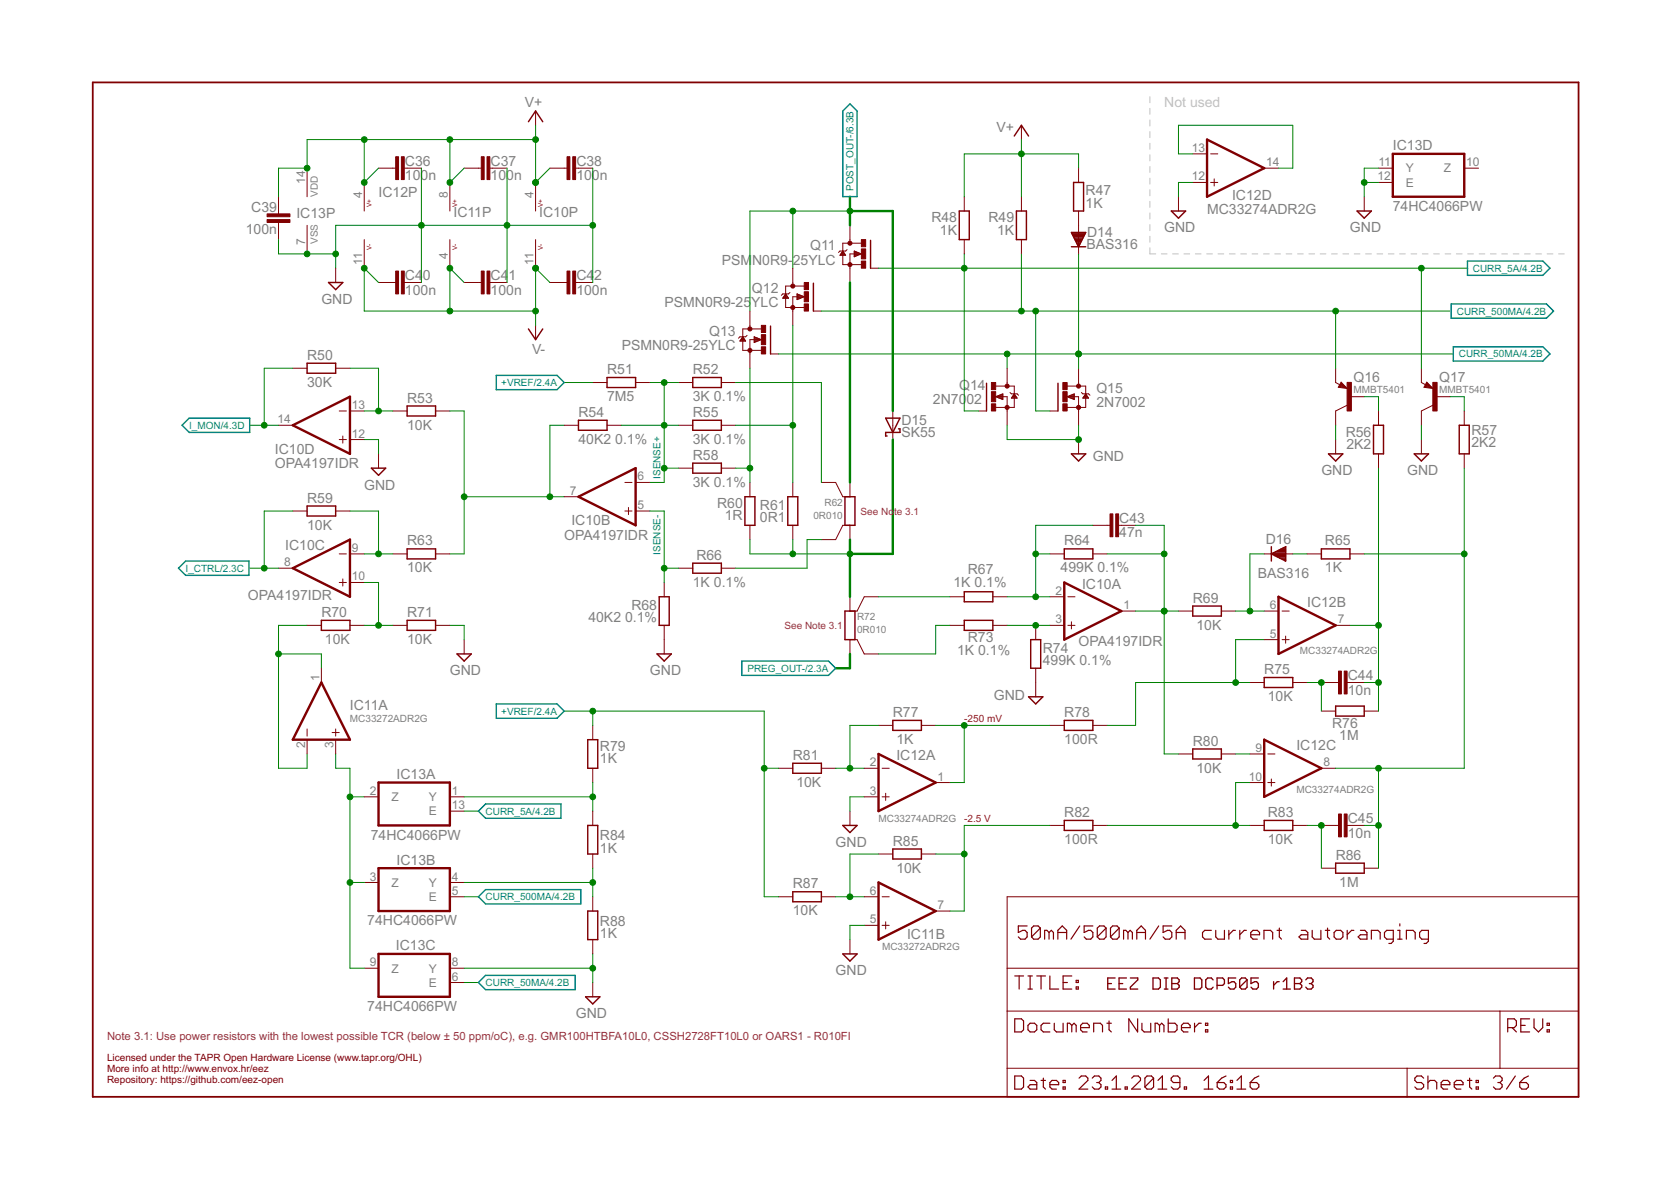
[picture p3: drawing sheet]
<svg xmlns="http://www.w3.org/2000/svg" width="297mm" height="210mm" viewBox="0 0 297 210" stroke-linecap="round" stroke-linejoin="round" font-family="sans-serif">
<defs><g id="words">
<g font-size="2.5" fill="#808080">
<text x="93.3" y="19.1">V+</text>
<text x="177.2" y="23.4">V+</text>
<text x="72" y="29.5">C36</text>
<text x="87.2" y="29.5">C37</text>
<text x="102.5" y="29.5">C38</text>
<text x="247.6" y="26.7">IC13D</text>
<text x="67.3" y="35">IC12P</text>
<text x="72" y="32">100n</text>
<text x="87.2" y="32">100n</text>
<text x="102.5" y="32">100n</text>
<text x="193" y="34.7">R47</text>
<text x="219" y="35.5">IC12D</text>
<text x="43.7" y="41.6">100n</text>
<text x="44.7" y="37.8">C39</text>
<text x="52.7" y="38.8">IC13P</text>
<text x="80.6" y="38.6">IC11P</text>
<text x="95.9" y="38.6">IC10P</text>
<text x="165.6" y="39.5">R48</text>
<text x="167.1" y="41.7">1K</text>
<text x="175.7" y="39.5">R49</text>
<text x="177.2" y="41.7">1K</text>
<text x="193" y="37">1K</text>
<text x="207" y="41.3">GND</text>
<text x="214.6" y="38">MC33274ADR2G</text>
<text x="240" y="41.3">GND</text>
<text x="247.6" y="37.5">74HC4066PW</text>
<text x="128.3" y="47">PSM</text>
<text x="133.7" y="47">N0R9-25YLC</text>
<text x="144" y="44.5">Q11</text>
<text x="193.1" y="44.3">BAS316</text>
<text x="193.2" y="42.1">D14</text>
<text x="72" y="52.4">100n</text>
<text x="72" y="49.8">C4</text>
<text x="75.2" y="49.8">0</text>
<text x="87.2" y="52.4">100n</text>
<text x="87.2" y="49.8">C4</text>
<text x="90.4" y="49.8">1</text>
<text x="102.5" y="52.4">100n</text>
<text x="102.5" y="49.8">C4</text>
<text x="105.6" y="49.8">2</text>
<text x="133.7" y="52.1">Q12</text>
<text x="57.1" y="54">GND</text>
<text x="118.1" y="54.6">PSMN0R9-25</text>
<text x="126" y="59.7">Q13</text>
<text x="133.5" y="54.6">YLC</text>
<text x="54.6" y="63.9">R50</text>
<text x="94.6" y="62.9">V-</text>
<text x="110.5" y="62.3">PSMN0R9-25YLC</text>
<text x="54.6" y="68.7">30K</text>
<text x="72.4" y="71.6">R53</text>
<text x="107.9" y="71.3">7M5</text>
<text x="107.9" y="66.5">R51</text>
<text x="123.2" y="71.3">3K 0.1%</text>
<text x="123.2" y="66.5">R52</text>
<text x="165.8" y="71.8">2N70</text>
<text x="170.5" y="69.2">Q14</text>
<text x="171.8" y="71.8">02</text>
<text x="194.9" y="69.9">Q15</text>
<text x="240.6" y="68">Q16</text>
<text x="255.8" y="68">Q17</text>
<text x="72.4" y="76.4">10K</text>
<text x="102.8" y="74.1">R54</text>
<text x="123.2" y="74.1">R55</text>
<text x="160.2" y="77.8">SK55</text>
<text x="160.2" y="75.5">D15</text>
<text x="194.9" y="72.4">2N7002</text>
<text x="239.2" y="77.6">R56</text>
<text x="261.6" y="77.3">R57</text>
<text x="48.9" y="83.2">OPA4197IDR</text>
<text x="48.9" y="80.7">IC10D</text>
<text x="102.8" y="78.9">40K2</text>
<text x="109.4" y="78.9">0.1%</text>
<text x="123.2" y="78.9">3K 0.1%</text>
<text x="123.2" y="81.7">R58</text>
<text x="194.3" y="81.9">GND</text>
<text x="239.3" y="79.8">2K2</text>
<text x="261.6" y="79.5">2K2</text>
<text x="54.6" y="89.3">R59</text>
<text x="64.7" y="87">GND</text>
<text x="123.2" y="86.5">3K 0.1%</text>
<text x="234.9" y="84.5">GND</text>
<text x="250.1" y="84.5">GND</text>
<text x="54.6" y="94.1">10K</text>
<text x="100.3" y="95.9">OPA4197IDR</text>
<text x="101.6" y="93.4">IC10B</text>
<text x="127.5" y="90.3">R60</text>
<text x="128.8" y="92.5">1R</text>
<text x="135.1" y="92.9">0R1</text>
<text x="135.1" y="90.6">R61</text>
<text x="199" y="95.5">47n</text>
<text x="199" y="93">C43</text>
<text x="50.7" y="97.7">IC10C</text>
<text x="72.4" y="101.8">10K</text>
<text x="72.4" y="97">R63</text>
<text x="123.8" y="99.5">R66</text>
<text x="188.5" y="101.8">499K 0.1%</text>
<text x="189.2" y="97">R64</text>
<text x="225" y="96.7">D16</text>
<text x="235.5" y="101.8">1K</text>
<text x="235.5" y="97">R65</text>
<text x="44.1" y="106.6">OPA4197IDR</text>
<text x="123.2" y="104.3">1K 0.1%</text>
<text x="169.5" y="104.3">1K 0.1%</text>
<text x="172" y="102">R67</text>
<text x="192.4" y="104.7">IC10A</text>
<text x="212" y="107.1">R69</text>
<text x="223.6" y="102.7">BAS316</text>
<text x="232.4" y="107.8">IC12B</text>
<text x="57.1" y="109.6">R70</text>
<text x="72.4" y="109.6">R71</text>
<text x="104.6" y="110.6">40K2</text>
<text x="111.1" y="110.6">0.1%</text>
<text x="112.2" y="108.4">R68</text>
<text x="212.7" y="111.9">10K</text>
<text x="57.8" y="114.4">10K</text>
<text x="72.4" y="114.4">10K</text>
<text x="170.1" y="116.4">1K 0.1%</text>
<text x="172" y="114.1">R73</text>
<text x="185.4" y="118.3">499K 0.1%</text>
<text x="185.4" y="116">R74</text>
<text x="191.7" y="114.8">OPA4197IDR</text>
<text x="224.7" y="119.8">R75</text>
<text x="80" y="120">GND</text>
<text x="115.5" y="120">GND</text>
<text x="176.6" y="124.5">GND</text>
<text x="225.4" y="124.6">10K</text>
<text x="239.6" y="123.5">10n</text>
<text x="239.6" y="120.9">C44</text>
<text x="62.2" y="126.3">IC11A</text>
<text x="158.7" y="127.4">R77</text>
<text x="189.2" y="127.4">R78</text>
<text x="236.8" y="129.3">R76</text>
<text x="238.1" y="131.6">1M</text>
<text x="106.6" y="135.7">1K</text>
<text x="106.6" y="133.5">R79</text>
<text x="140.9" y="135">R81</text>
<text x="159.3" y="132.2">1K</text>
<text x="159.3" y="135.1">IC12A</text>
<text x="189.2" y="132.2">100R</text>
<text x="212" y="132.5">R80</text>
<text x="212.7" y="137.3">10K</text>
<text x="230.4" y="133.2">IC12C</text>
<text x="70.5" y="138.4">IC13A</text>
<text x="141.6" y="139.8">10K</text>
<text x="65.9" y="149.2">74HC4066PW</text>
<text x="106.6" y="149.3">R84</text>
<text x="189.2" y="150">100R</text>
<text x="189.2" y="145.2">R82</text>
<text x="225.4" y="150">10K</text>
<text x="225.4" y="145.2">R83</text>
<text x="239.6" y="148.9">10n</text>
<text x="239.6" y="146.3">C45</text>
<text x="70.5" y="153.7">IC13B</text>
<text x="106.6" y="151.5">1K</text>
<text x="148.5" y="150.5">GND</text>
<text x="158.7" y="150.3">R85</text>
<text x="159.3" y="155.1">10K</text>
<text x="237.4" y="152.8">R86</text>
<text x="140.9" y="157.9">R87</text>
<text x="238.1" y="157.6">1M</text>
<text x="65.3" y="164.5">74HC4066PW</text>
<text x="106.6" y="166.8">1K</text>
<text x="106.6" y="164.6">R88</text>
<text x="140.9" y="162.7">10K</text>
<text x="161.2" y="166.9">IC11B</text>
<text x="70.4" y="168.9">IC13C</text>
<text x="148.5" y="173.4">GND</text>
<text x="65.3" y="179.7">74HC4066PW</text>
<text x="102.4" y="181">GND</text>
</g>
<text font-size="2.5" fill="#c0c0c0" x="207" y="19">Not used</text>
<g font-size="2.1" fill="#808080">
<text x="211.8" y="27">13</text>
<text x="225.1" y="29.5">14</text>
<text x="245" y="29.5">11</text>
<text x="260.6" y="29.5">10</text>
<text x="54.2" y="32.6" transform="rotate(-90 54.2 32.6)">14</text>
<text x="64.4" y="35.2" transform="rotate(-90 64.4 35.2)">4</text>
<text x="79.6" y="35.2" transform="rotate(-90 79.6 35.2)">8</text>
<text x="94.9" y="35.2" transform="rotate(-90 94.9 35.2)">4</text>
<text x="211.8" y="32.1">12</text>
<text x="244.9" y="32.1">12</text>
<text x="249.9" y="30.6">Y</text>
<text x="249.9" y="33.2">E</text>
<text x="256.6" y="30.6">Z</text>
<text x="54.2" y="43.6" transform="rotate(-90 54.2 43.6)">7</text>
<text x="64.4" y="47.1" transform="rotate(-90 64.4 47.1)">11</text>
<text x="79.6" y="46.1" transform="rotate(-90 79.6 46.1)">4</text>
<text x="94.9" y="47.1" transform="rotate(-90 94.9 47.1)">11</text>
<text x="49.3" y="75.2">14</text>
<text x="62.6" y="72.7">13</text>
<text x="62.6" y="77.8">12</text>
<text x="101.3" y="87.9">7</text>
<text x="113.3" y="85.4">6</text>
<text x="113.3" y="90.5">5</text>
<text x="50.5" y="100.6">8</text>
<text x="62.6" y="98.1">9</text>
<text x="62.6" y="103.2">10</text>
<text x="187.6" y="105.7">2</text>
<text x="187.6" y="110.8">3</text>
<text x="199.7" y="108.3">1</text>
<text x="225.7" y="108.3">6</text>
<text x="225.7" y="113.3">5</text>
<text x="237.8" y="110.8">7</text>
<text x="56.8" y="120.9" transform="rotate(-90 56.8 120.9)">1</text>
<text x="54.2" y="133" transform="rotate(-90 54.2 133)">2</text>
<text x="59.3" y="133" transform="rotate(-90 59.3 133)">3</text>
<text x="154.6" y="136.2">2</text>
<text x="223.2" y="133.6">9</text>
<text x="235.2" y="136.2">8</text>
<text x="65.7" y="141.3">2</text>
<text x="69.6" y="142.4">Z</text>
<text x="76.2" y="142.4">Y</text>
<text x="80.3" y="141.3">1</text>
<text x="80.3" y="143.8">13</text>
<text x="154.6" y="141.3">3</text>
<text x="166.7" y="138.7">1</text>
<text x="222" y="138.7">10</text>
<text x="76.2" y="144.9">E</text>
<text x="65.7" y="156.5">3</text>
<text x="69.6" y="157.6">Z</text>
<text x="76.2" y="157.6">Y</text>
<text x="76.2" y="160.2">E</text>
<text x="80.3" y="156.5">4</text>
<text x="80.3" y="159">5</text>
<text x="154.6" y="159">6</text>
<text x="166.7" y="161.6">7</text>
<text x="154.6" y="164.1">5</text>
<text x="65.7" y="171.7">9</text>
<text x="69.6" y="172.9">Z</text>
<text x="76.2" y="172.9">Y</text>
<text x="80.3" y="171.7">8</text>
<text x="76.2" y="175.4">E</text>
<text x="80.3" y="174.3">6</text>
</g>
<text font-size="2" fill="#800080" x="19" y="184.8">Note 3.1: Use power resistors with the lowest possible TCR (below ± 50 ppm/oC), e.g. GMR100HTBFA10L0, CSSH2728FT10L0 or OARS1 - R010FI</text>
<g font-size="1.8" fill="#808080">
<text x="56.5" y="35" transform="rotate(-90 56.5 35)">VDD</text>
<text x="56.5" y="43.3" transform="rotate(-90 56.5 43.3)">VSS</text>
<text x="240.6" y="69.9">MMBT5401</text>
<text x="255.8" y="69.9">MMBT5401</text>
<text x="146.6" y="90">R62</text>
<text x="144.6" y="92.2">0R010</text>
<text x="152.4" y="112.5">0R010</text>
<text x="152.4" y="110.3">R72</text>
<text x="231.1" y="116.2">MC33274ADR2G</text>
<text x="62.2" y="128.3">MC33272ADR2G</text>
<text x="230.4" y="141">MC33274ADR2G</text>
<text x="156.2" y="146.1">MC33274ADR2G</text>
<text x="156.8" y="168.9">MC33272ADR2G</text>
</g>
<g font-size="1.8" fill="#008080">
<text x="151.7" y="34" transform="rotate(-90 151.7 34)">POST_OUT-/6.3B</text>
<text x="261.8" y="48.3">CURR_5A/4.2B</text>
<text x="259" y="55.9">CURR_500MA/4.2B</text>
<text x="259.3" y="63.5">CURR_50MA/4.2B</text>
<text x="89.1" y="68.6">+VREF/2.4A</text>
<text x="33.6" y="76.2">I_MON/4.3D</text>
<text x="117.4" y="85.1" transform="rotate(-90 117.4 85.1)">ISENSE+</text>
<text x="33" y="101.6">I_CTRL/2.3C</text>
<text x="117.4" y="98.6" transform="rotate(-90 117.4 98.6)">ISENSE-</text>
<text x="132.9" y="119.4">PREG_OUT-/2.3A</text>
<text x="89.1" y="127">+VREF/2.4A</text>
<text x="86.3" y="144.8">CURR_5A/4.2B</text>
<text x="86.3" y="160">CURR_500MA/4.2B</text>
<text x="86.3" y="175.3">CURR_50MA/4.2B</text>
</g>
<g font-size="1.8" fill="#800080">
<text x="153" y="91.5">See No</text>
<text x="158.9" y="91.5">te 3.1</text>
<text x="139.4" y="111.8">See Note 3.1</text>
</g>
<g font-size="1.8" fill="#f00">
<text x="171.4" y="128.3">-250 mV</text>
<text x="171.4" y="146.1">-2.5 V</text>
</g>
<g font-size="1.8" fill="#800000">
<text x="19" y="188.6">Licensed under the TAPR Open Hardware License (www.tapr.org/OHL)</text>
<text x="19" y="190.5">More info at http://www.envox.hr/eez</text>
<text x="19" y="192.4">Repository: https://github.com/eez-open</text>
</g>
<g font-size="1.1" fill="#800000">
<text x="66" y="36.9" transform="rotate(-90 66 36.9)">V+</text>
<text x="81.2" y="36.9" transform="rotate(-90 81.2 36.9)">V+</text>
<text x="96.5" y="36.9" transform="rotate(-90 96.5 36.9)">V+</text>
<text x="66" y="44.5" transform="rotate(-90 66 44.5)">V-</text>
<text x="81.2" y="44.5" transform="rotate(-90 81.2 44.5)">V-</text>
<text x="96.5" y="44.5" transform="rotate(-90 96.5 44.5)">V-</text>
</g>
</g></defs>
<g fill="none" stroke="#c0c0c0" stroke-width=".18">
<path d="M204.4 17.2v1.1M204.4 19.3v1M204.4 21.3v1.1M204.4 23.4v1M204.4 25.5v1M204.4 27.5v1.1M204.4 29.6v1M204.4 31.7v1M204.4 33.7v1.1M204.4 35.8v1.1M204.4 37.8v1.1M204.4 39.9v1.1"/>
<path d="M204.4 42v1.1M204.4 44v1.1h1M206.4 45.1h1.1M208.4 45.1h1.1M210.5 45.1h1M212.5 45.1h1M214.5 45.1h1M216.5 45.1h1M218.5 45.1h1.1M220.6 45.1h1M222.6 45.1h1M224.6 45.1h1"/>
<path d="M226.6 45.1h1M228.6 45.1h1M230.7 45.1h1M232.7 45.1h1M234.7 45.1h1M236.7 45.1h1M238.7 45.1h1M240.7 45.1h1M242.7 45.1h1.1M244.8 45.1h1M246.8 45.1h1M248.8 45.1h1"/>
<path d="M250.8 45.1h1M252.8 45.1h1.1M254.8 45.1h1.1M256.9 45.1h1M258.9 45.1h1M260.9 45.1h1M262.9 45.1h1M264.9 45.1h1.1M267 45.1h1M269 45.1h1M271 45.1h1M273 45.1h1"/>
<path d="M275 45.1h1.1M277.1 45.1h1"/>
</g>
<g fill="none" stroke="#800000" stroke-width=".21">
<path d="M180.4 173.5h1.5M181.2 173.5v2.3M182.6 164.6h-1.6v1.1l.8-.3h.4l.4 .3v.8l-.4 .4h-.8l-.4-.4M182.7 173.5h.8M182.7 175.8h.8M183.1 173.5v2.3M184.3 173.5h1.5M184.9 165l-.4-.4h-.8l-.3 .4v1.5M184.9 165v1.5l-.4 .4h-.8l-.3-.4M184.9 165l-1.5 1.5M185.1 173.5v2.3M186.5 165.7l-.4-.3h-.4v1.5"/>
<path d="M186.5 165.7v1.2M186.5 165.7l.4-.3 .4 .3v1.2M186.6 173.5v2.3h1.6M188 166.9v-1.5l.8-.8 .8 .8v1.5M188 165.7h1.6M189 174.6h.7M190.5 173.5h-1.5v2.3h1.5M191.3 175.4h.4v.4h-.4zM191.3 174.2h.4v.4h-.4zM191.9 164.6l-1.5 2.3M194.3 164.6h-1.6v1.1l.8-.3h.4l.4 .3v.8l-.4 .4h-.8l-.4-.4M196.6 165l-.4-.4h-.7l-.4 .4v1.5"/>
<path d="M196.6 165v1.5l-.4 .4h-.7l-.4-.4M196.6 165l-1.5 1.5M198.9 165l-.3-.4h-.8l-.4 .4v1.5M198.9 165v1.5l-.3 .4h-.8l-.4-.4M198.9 165l-1.5 1.5M200.5 165.7l-.4-.3h-.4v1.5M200.5 165.7v1.2M200.5 165.7l.4-.3 .4 .3v1.2M202.1 165.7h1.5M202.1 166.9v-1.5l.8-.8 .7 .8v1.5M206 164.6l-1.6 2.3M208.3 164.6h-1.5v1.1l.7-.3h.4l.4 .3v.8l-.4 .4h-.8l-.3-.4"/>
<path d="M209.1 165.7h1.6M209.1 166.9v-1.5l.8-.8 .8 .8v1.5M215.3 165.4h-1.1l-.4 .3v.8l.4 .4h1.1M216.1 165.4v1.1l.4 .4h1.2v-1.5M218.4 165.4v1.5M219.6 165.4h-.4l-.8 .7M220.4 165.4v1.5M221.6 165.4h-.4l-.8 .7M222.3 166.1h1.6v-.4l-.4-.3h-.8l-.4 .3v.8l.4 .4h.8M224.7 166.9v-1.5h1.1l.4 .3v1.2M227 165.4h.8M227.4 165v1.5l.4 .4"/>
<path d="M231.3 165.4h.8l.4 .3v1.2h-1.2l-.4-.4 .4-.4h1.2M233.3 165.4v1.1l.3 .4h1.2v-1.5M235.6 165.4h.8M236 165v1.5l.4 .4M237.5 165.4h.8l.4 .3v.8l-.4 .4h-.8l-.3-.4v-.8zM239.5 165.4v1.5M240.7 165.4h-.4l-.8 .7M241.8 165.4h.8l.4 .3v1.2h-1.2l-.4-.4 .4-.4h1.2M243.8 166.9v-1.5h1.1l.4 .3v1.2M247.7 166.9h-1.2l-.4-.4v-.8l.4-.3h1.2v1.9l-.4 .4h-.4M248.5 165.4h.3v1.5M248.5 166.9h.7"/>
<path d="M248.8 164.2v.4M250 166.9v-1.5h1.2l.4 .3v1.2M253.9 166.9h-1.2l-.4-.4v-.8l.4-.3h1.2v1.9l-.4 .4h-.4M180.4 181.1h1.2l.3 .4v1.5l-.3 .4h-1.2zM180.4 191.2h1.2l.3 .4v1.6l-.3 .4h-1.2zM182.7 182.2l.4-.3h.8l.4 .3v.8l-.4 .4h-.8l-.4-.4zM183.1 192h.8l.4 .4v1.2h-1.2l-.4-.4 .4-.4h1.2M185.1 192h.7M185.5 191.6v1.6l.3 .4M186.6 192.8h1.6v-.4l-.4-.4h-.8l-.4 .4v.8l.4 .4h.8M186.6 181.9h-1.1l-.4 .3v.8l.4 .4h1.1M187.4 181.9v1.1l.4 .4h1.2v-1.5"/>
<path d="M189 193.2h.4v.4h-.4zM189 192h.4v.4h-.4zM190.5 182.2l-.4-.3h-.4v1.5M190.5 182.2l.4-.3 .4 .3v1.2M190.5 182.2v1.2M191.8 191.6l.4-.4h.8l.4 .4v.4l-1.6 1.6h1.6M192.1 182.6h1.5v-.4l-.3-.3h-.8l-.4 .3v.8l.4 .4h.8M194.2 191.6l.3-.4h.8l.4 .4v.4l-.4 .4M194.4 183.4v-1.5h1.2l.4 .3v1.2M194.9 192.4h.4M195.3 192.4l.4 .4v.4l-.4 .4h-.8l-.3-.4M196.5 193.2h.4v.4h-.4z"/>
<path d="M196.8 181.9h.7M197.1 181.5v1.5l.4 .4M197.7 193.6h1.5M197.7 192l.7-.8v2.4M200 193.2h.4v.4h-.4zM201.2 191.6l.4-.4h.7l.4 .4v.4l-1.5 1.6h1.5M202.2 181.1v2.3l-1.5-2.3v2.3M203 181.9v1.1l.4 .4h1.2v-1.5M205.1 191.6v1.6l-.4 .4h-.8l-.4-.4M205.1 191.6l-.4-.4h-.8l-.4 .4v1.6M205.1 191.6l-1.6 1.6M205.8 193.6h1.6"/>
<path d="M205.8 192l.8-.8v2.4M206.1 182.2l-.4-.3h-.4v1.5M206.1 182.2v1.2M206.1 182.2l.4-.3 .4 .3v1.2M207.7 181.1v2.3h1.2l.3-.4v-.8l-.3-.3h-1.2M209.7 192.4h-1.1l-.4-.4v-.4l.4-.4h.8l.3 .4v1.6l-.3 .4h-.8l-.4-.4M210 182.6h1.6v-.4l-.4-.3h-.8l-.4 .3v.8l.4 .4h.8M210.5 193.2h.4v.4h-.4zM212.3 181.9v1.5M213.5 181.9h-.4l-.8 .7M214 193.6h1.6M214 192l.8-.8v2.4"/>
<path d="M214.3 183h.4v.4h-.4zM214.3 181.9h.4v.3h-.4zM216.4 192.4h1.2l.3 .4v.4l-.3 .4h-.8l-.4-.4zM217.9 191.2l-.8 .4-.7 .8M218.7 193.2h.4v.4h-.4zM218.7 192h.4v.4h-.4zM219.9 193.6h1.5M219.9 192l.8-.8v2.4M222.2 192.4h1.2l.4 .4v.4l-.4 .4h-.8l-.4-.4zM223.8 191.2l-.8 .4-.8 .8M253.1 191.6l-.4-.4h-.8l-.4 .4v.4l.4 .4h.8l.4 .4v.4l-.4 .4h-.8l-.4-.4M253.8 192.4l.4-.4h.8l.4 .4v1.2"/>
<path d="M253.8 191.2v2.4M256.2 192.8h1.5v-.4l-.4-.4h-.7l-.4 .4v.8l.4 .4h.7M258.5 192.8h1.6v-.4l-.4-.4h-.8l-.4 .4v.8l.4 .4h.8M260.9 192h.7M261.2 191.6v1.6l.4 .4M262.4 193.2h.4v.4h-.4zM262.4 192h.4v.4h-.4zM265.5 191.6l.4-.4h.7l.4 .4v.4l-.4 .4M266.3 192.4h.3M266.6 192.4l.4 .4v.4l-.4 .4h-.7l-.4-.4M268 182.6h1.2l.4-.4v-.7l-.4-.4h-1.2v2.3M268.8 182.6l.8 .8"/>
<path d="M269.4 191.2l-1.6 2.4M270.2 192.4h1.1l.4 .4v.4l-.4 .4h-.8l-.3-.4zM270.3 182.2h.8M271.7 191.2l-.8 .4-.7 .8M271.9 181.1h-1.6v2.3h1.6M272.7 181.1v1.5l.8 .8 .7-.8v-1.5M275 183h.4v.4h-.4zM275 181.9h.4v.3h-.4z"/>
</g>
<path d="M16.5 14.6h264.1v180.3h-264.1z" fill="none" stroke="#800000" stroke-width=".32"/>
<g fill="none" stroke="#800000" stroke-width=".18">
<path d="M95.2 19.7v2.6M49.5 35v3M49.5 39.5v3.1M54.6 29.9v5.1M64.7 32.4v5.1M67.3 29.9h3M71.9 29.9h3M80 32.4v5.1M82.5 29.9h3.1M87.1 29.9h3M95.2 32.4v5.1M97.7 29.9h3.1"/>
<path d="M102.3 29.9h3.1M171.4 35v2.5M181.6 22.3v2.5M181.6 35v2.5M191.7 29.9v2.5M191.7 37.5v7.6M209.5 35v2.5M212 32.4h2.6M212 27.3h2.6M215.2 32.4h1.3M215.2 27.3h1.3M215.8 31.8v1.3"/>
<path d="M224.7 29.9h2.6M242.5 35v2.5M245 29.9h2.6M245 32.4h2.6M260.3 29.9h2.5M54.6 40v5.1M59.7 47.7v2.5M64.7 42.6v5.1M67.3 50.2h3M71.9 50.2h3M80 42.6v5.1M82.5 50.2h3.1"/>
<path d="M87.1 50.2h3M95.2 42.6v5.1M95.2 57.8v2.6M97.7 50.2h3.1M102.3 50.2h3.1M132 60h.1M132 59.9l.5 .7h-1zM132.8 59.6l-.3 .3h-1l-.2 .2M133.3 55.3v3.2M134.1 59.9l1.2 .5-1.2 .5zM134.1 60h.3M134.1 59.9h.1"/>
<path d="M135.3 58.5h-3.3v3.8h3.3M139.1 53h1.1M139.2 52.9h.9M139.3 52.7h.7M139.4 52.6h.5M139.5 52.5h.3M139.6 52.4h.2M139.6 52.3h.1M139.7 52.2l.5 .8h-1.1zM140.4 52l-.2 .2h-1.1l-.2 .3M140.9 47.7v3.1M141.7 53.2h.1"/>
<path d="M141.7 53.1h.3M141.7 53h.6M141.7 52.9h1M141.7 52.6h1M141.7 52.5h.7M141.7 52.4h.3M141.7 52.3h.1M142.9 50.8h-3.2v3.9h3.3M143 52.7h-2.1v5.1M143 52.7l-1.3 .6M143 52.7l-1.3-.5v1.1M144.6 55.3h1.4"/>
<path d="M149.4 45.3h.8M149.5 45.1h.7M149.5 45h.6M149.6 44.9h.4M149.7 44.8h.2M149.8 44.7h.1M149.8 44.6l.5 .8h-1zM150.6 44.4l-.3 .2h-1l-.2 .3M151.1 40v3.2M151.8 44.6l1.3 .5-1.3 .5zM151.8 45.6h.1M151.8 45.5h.4"/>
<path d="M151.8 45.4h.7M151.8 45.3h1M151.8 45.1h1.3M151.8 45h1.1M151.8 44.9h.8M151.8 44.8h.5M151.8 44.7h.2M152 45.1h-.9v5.1M153.1 43.2h-3.3v3.8h3.3M154.7 47.7h1.5M171.4 42.6v2.5M181.6 42.6v2.5"/>
<path d="M49.5 75.6h2.5M52 65.4h2.6M59.7 65.4h2.5M60.3 73h1.3M60.3 78.1h1.3M60.9 77.5v1.3M62.2 73h2.5M62.2 78.1h2.5M69.8 73h2.6M77.4 73h2.6M100.3 75.6h2.5M105.4 68h2.5"/>
<path d="M107.9 75.6h2.5M113 68h2.5M120.6 75.6h2.5M120.6 68h2.5M128.2 75.6h2.6M128.2 68h2.6M131.6 60.6h.9M131.6 60.5h.8M131.7 60.3h.7M131.8 60.2h.5M131.9 60.1h.3M134.1 60.8h.1"/>
<path d="M134.1 60.7h.4M134.1 60.6h.7M134.1 60.5h1M134.1 60.2h.9M134.1 60.1h.6M135.3 60.3l-2 .1v5M137 62.9h1.4M158.7 73v5.1M173.9 73h1.5M177 70.5l1.3-.5v1zM177 68.6h3.3v3.8h-3.3M177.1 70.5h1.2"/>
<path d="M177.2 70.6h1.1M177.4 70.4h.9M177.5 70.7h.8M177.7 70.2h.6M177.8 70.8h.5M178 70.1h.3M178.1 71h.2M178.1 70.5h.9v5.1M179 65.4v3.2M179.5 69.8l.3 .2h1l.3 .3M179.8 70.7h1M179.9 70.6h.8"/>
<path d="M180 70.5h.6M180.1 70.4h.4M180.1 70.2h.3M180.2 70.1h.2M180.3 70l.5 .8h-1zM186.6 73h1.5M189.7 70.5l1.3-.5v1zM189.7 68.6h3.3v3.8h-3.3M189.8 70.5h1.2M189.9 70.6h1.1M190.1 70.4h.9M190.2 70.7h.8"/>
<path d="M190.4 70.2h.6M190.5 70.8h.5M190.7 70.1h.3M190.8 71h.2M190.8 70.5h.9v5.1M191.7 65.4v3.2M191.7 78.1v2.6M192.2 69.8l.3 .2h1l.3 .3M192.5 70.7h1M192.6 70.6h.8M192.7 70.5h.6M192.8 70.4h.4"/>
<path d="M192.8 70.2h.3M192.9 70.1h.2M193 70l.5 .8h-1zM237.4 65.4v2.6l.8 .4M237.4 78.1v2.6M238.4 67.9l1.1 1.1-1.6-.2zM239.5 72l-2.1 1v2.6M240 70.5h2.5M245 73v2.6M252.7 65.4v2.6l.7 .4M252.7 78.1v2.6M253.6 67.9l1.1 1.1-1.6-.2z"/>
<path d="M254.7 72l-2 1v2.6M255.2 70.5h2.5M260.3 73v2.6M52 90.8h2.6M59.7 90.8h2.5M60.3 98.4h1.3M62.2 98.4h2.5M67.3 80.7v2.5M69.8 98.4h2.6M77.4 98.4h2.6M100.3 88.3h2.5M111.1 85.7h1.3"/>
<path d="M111.1 90.8h1.3M111.7 90.2v1.3M113 85.7h2.5M113 90.8h2.5M120.6 83.2h2.5M128.2 83.2h2.6M133.3 85.7v2.6M133.3 93.4v2.5M140.9 85.7v2.6M140.9 93.4v2.5M146 85.7h2.5l1.3 2.6h1.3v-2.6M146 95.9h2.5l1.3-2.5h1.3v2.5"/>
<path d="M186.6 98.4h2.6M194.3 93.4h3M194.3 98.4h2.5M198.8 93.4h3.1M224.7 98.4h5.1M232.3 98.4h2.6M240 98.4h2.5M245 80.7v2.5M260.3 80.7v2.5M49.5 101h2.5M54.6 111.1h2.5M57.1 118.8v2.5"/>
<path d="M60.3 103.5h1.3M60.9 102.9v1.3M62.2 111.1h2.5M62.2 103.5h2.5M69.8 111.1h2.6M77.4 111.1h2.6M82.5 113.7v2.5M118.1 103.5v2.6M118.1 111.1v5.1M120.6 101h2.5M128.2 101h2.6M151.1 106.1v2.5h1.3l1.2-2.5h2.6"/>
<path d="M151.1 116.2v-2.5h1.3l1.2 2.5h2.6M168.9 106.1h2.5M168.9 111.1h2.5M176.5 106.1h2.5M176.5 111.1h2.5M184.1 111.1v2.6M184.1 118.8v5M186.6 106.1h2.6M186.6 111.1h2.6M189.8 106.1h1.3M189.8 111.1h1.3M190.5 110.5v1.3"/>
<path d="M199.3 108.6h2.6M209.5 108.6h2.5M217.1 108.6h2.5M224.7 113.7h2.6M224.7 108.6h2.6M227.9 113.7h1.3M227.9 108.6h1.3M228.5 113.1v1.2M237.4 111.1h2.6M54.6 129.6v1.2M54.6 131.5v2.5M59 130.2h1.3"/>
<path d="M59.7 129.6v1.2M59.7 131.5v2.5M105.4 128.9v2.6M105.4 136.5v2.6M138.4 136.5h2.5M146 136.5h2.5M153.6 136.5h2.6M156.2 128.9h2.5M156.8 136.5h1.3M163.8 128.9h2.5M166.3 139.1h2.6M186.6 128.9h2.6"/>
<path d="M194.3 128.9h2.5M209.5 134h2.5M217.1 134h2.5M222.2 139.1h2.5M222.2 134h2.5M222.2 121.3h2.5M225.4 139.1h1.2M225.4 134h1.2M226 138.5v1.2M229.8 121.3h2.5M234.9 136.5h2.5M234.9 121.3h3"/>
<path d="M234.9 126.4h2.5M239.5 121.3h3M242.5 126.4h2.5M64.7 141.6h2.6M64.7 156.8h2.6M80 159.4h2.5M80 141.6h2.5M80 144.2h2.5M80 156.8h2.5M105.4 144.2v2.5M105.4 151.8v2.5M105.4 159.4v2.5"/>
<path d="M138.4 159.4h2.5M146 159.4h2.5M151.1 144.2v2.5M153.6 159.4h2.6M153.6 141.6h2.6M156.2 151.8h2.5M156.8 159.4h1.3M156.8 141.6h1.3M157.4 141v1.3M163.8 151.8h2.5M179 159.4h101.6v35.5h-101.6zM186.6 146.7h2.6"/>
<path d="M194.3 146.7h2.5M222.2 146.7h2.5M229.8 146.7h2.5M234.9 146.7h3M234.9 154.3h2.5M239.5 146.7h3M242.5 154.3h2.5M64.7 172.1h2.6M80 172.1h2.5M80 174.6h2.5M105.4 167v2.5M105.4 174.6v2.6"/>
<path d="M151.1 167v2.5M153.6 164.5h2.6M156.8 164.5h1.3M157.4 163.8v1.3M166.3 161.9h2.6M179 179.7h101.6M179 172.1h101.6M266.6 179.7v10.2M179 189.9h101.6M250.1 189.9v5"/>
</g>
<g fill="none" stroke="#800000" stroke-width=".23">
<path d="M196.9 174.8h.7M198.2 173.8h-1.3v2h1.3M198.9 174.8h.7M200.2 173.8h-1.3v2h1.3M200.9 173.8h1.3v.4l-1.3 1.3v.3h1.3M205 173.8h.9l.4 .4v1.3l-.4 .3h-.9zM207 173.8h.6M207 175.8h.6M207.3 173.8v2M208.3 173.8h1l.3 .4v.3l-.3 .3 .3 .3v.4l-.3 .3h-1zM208.3 174.8h1M212.3 173.8h1l.3 .4v1.3l-.3 .3h-1z"/>
<path d="M215.6 174.2l-.3-.4h-.6l-.4 .4v1.3l.4 .3h.6l.3-.3M216.3 175.1h1l.4-.3v-.6l-.4-.4h-1v2M219.7 173.8h-1.3v1l.6-.3h.4l.3 .3v.7l-.3 .3h-.7l-.3-.3M221.7 174.2l-.3-.4h-.7l-.3 .4v1.3M221.7 174.2v1.3l-.3 .3h-.7l-.3-.3M221.7 174.2l-1.3 1.3M223.7 173.8h-1.3v1l.6-.3h.4l.3 .3v.7l-.3 .3h-.7l-.3-.3M226.4 174.5v1.3M227.4 174.5h-.3l-.7 .6M228.1 175.8h1.3M228.1 174.5l.6-.7v2M230.1 173.8h1l.3 .4v.3l-.3 .3 .3 .3v.4l-.3 .3h-1z"/>
<path d="M230.1 174.8h1M232.1 174.2l.3-.4h.7l.3 .4v.3l-.3 .3M232.7 174.8h.4M233.1 174.8l.3 .3v.4l-.3 .3h-.7l-.3-.3"/>
</g>
<g fill="none" stroke="#800000" stroke-width=".42">
<path d="M214.6 24.8l10.1 5.1-10.1 5.1zM247.6 27.3h12.7v7.7h-12.7zM52 75.6l10.2-5.1v10.2zM102.8 88.3l10.2-5.1v10.2zM52 101l10.2-5.1v10.2zM189.2 103.5l10.1 5.1-10.1 5.1zM227.3 106.1l10.1 5-10.1 5.1zM57.1 121.3l5.1 10.2h-10.2zM67.3 139.1h12.7v7.6h-12.7zM156.2 134l10.1 5.1-10.1 5.1zM224.7 131.5l10.2 5-10.2 5.1zM67.3 154.3h12.7v7.6h-12.7z"/>
<path d="M156.2 156.8l10.1 5.1-10.1 5.1zM67.3 169.5h12.7v7.7h-12.7z"/>
</g>
<g fill="none" stroke="#800000" stroke-width=".25">
<path d="M93.9 21.6l1.3-1.9 1.3 1.9M170.5 37.5h1.8v5.1h-1.8zM180.3 24.2l1.3-1.9 1.2 1.9M180.7 37.5h1.8v5.1h-1.8zM190.8 32.4h1.8v5.1h-1.8zM208.2 37.5h2.6l-1.3 1.3zM241.2 37.5h2.6l-1.3 1.3zM58.4 50.2h2.5l-1.2 1.3zM93.9 58.5l1.3 1.9 1.3-1.9M137 58v4.9M144.6 50.3v5M154.7 42.7v5"/>
<path d="M190.5 43.9h2.5M190.5 41.3h2.5l-1.3 2.6zM190.5 41.4h2.4M190.6 41.6h2.2M190.7 41.9h2M190.8 42.1h1.8M190.9 42.3h1.6M191.1 42.5h1.3M191.2 42.8h1.1M191.3 43h.9M191.4 43.2h.6M191.5 43.4h.4"/>
<path d="M191.6 43.6h.2M54.6 64.6h5.1v1.7h-5.1zM72.4 72.2h5v1.7h-5zM102.8 74.7h5.1v1.8h-5.1zM107.9 67.1h5.1v1.8h-5.1zM123.1 67.1h5.1v1.8h-5.1zM123.1 74.7h5.1v1.8h-5.1zM157.4 74.3h2.6l-1.3 2.6zM159.7 76.2h.3v.7h-2.6v.6h.3M175.4 68.1v4.9M188.1 68.1v4.9M238.4 68.6h.4l-.4-.2-.2 .3 1 .2-.8-.8-.3 .6"/>
<path d="M244.2 75.6h1.7v5.1h-1.7zM253.7 68.6h.4l-.4-.2-.3 .3 1 .2-.7-.8-.4 .6M259.4 75.6h1.8v5.1h-1.8zM54.6 89.9h5.1v1.8h-5.1zM66 83.2h2.6l-1.3 1.3zM72.4 97.6h5v1.7h-5zM123.1 82.3h5.1v1.8h-5.1zM132.4 88.3h1.8v5.1h-1.8zM140 88.3h1.8v5.1h-1.8zM150.2 88.3h1.8v5.1h-1.8zM189.2 97.6h5.1v1.7h-5.1zM190.5 80.7h2.5l-1.3 1.2z"/>
<path d="M226 97.2v2.5M226 98.4l2.5-1.2v2.5zM226.1 98.5h2.4M226.3 98.3h2.2M226.6 98.7h1.9M226.8 98.1h1.7M227 99h1.5M227.2 97.9h1.3M227.5 99.2h1M227.6 97.6h.9M227.9 99.4h.6M228.1 97.4h.4"/>
<path d="M228.4 99.6h.1M228.5 97.2h.1M234.9 97.6h5.1v1.7h-5.1zM236.2 80.7h2.5l-1.3 1.2zM251.4 80.7h2.5l-1.2 1.2zM57.1 110.3h5.1v1.7h-5.1zM72.4 110.3h5v1.7h-5zM81.2 116.2h2.6l-1.3 1.3zM116.8 116.2h2.5l-1.2 1.3zM117.2 106.1h1.8v5h-1.8zM123.1 100.1h5.1v1.8h-5.1zM150.2 108.6h1.8v5.1h-1.8z"/>
<path d="M171.4 105.2h5.1v1.8h-5.1zM171.4 110.3h5.1v1.7h-5.1zM183.2 113.7h1.8v5.1h-1.8zM212 107.7h5.1v1.8h-5.1zM104.5 131.5h1.8v5h-1.8zM140.9 135.7h5.1v1.7h-5.1zM158.7 128h5.1v1.8h-5.1zM182.8 123.8h2.6l-1.3 1.3zM189.2 128h5.1v1.8h-5.1zM212 133.1h5.1v1.8h-5.1zM224.7 120.4h5.1v1.8h-5.1zM237.4 125.5h5.1v1.8h-5.1z"/>
<path d="M104.5 146.7h1.8v5.1h-1.8zM140.9 158.5h5.1v1.8h-5.1zM149.8 146.7h2.6l-1.3 1.3zM158.7 150.9h5.1v1.8h-5.1zM189.2 145.8h5.1v1.8h-5.1zM224.7 145.8h5.1v1.8h-5.1zM237.4 153.4h5.1v1.8h-5.1zM104.1 177.2h2.5l-1.2 1.2zM104.5 161.9h1.8v5.1h-1.8zM149.8 169.5h2.6l-1.3 1.3z"/>
</g>
<g fill="#800000" stroke="#800000" stroke-width=".18">
<path d="M239.5 68h.7v5h-.7z"/>
<path d="M254.7 68h.8v5h-.8z"/>
<path d="M176.2 71.8h.8v1.2h-.8z"/>
<path d="M176.2 68h.8v1.3h-.8z"/>
<path d="M176.2 69.6h.8v1.8h-.8z"/>
<path d="M188.9 71.8h.8v1.2h-.8z"/>
<path d="M188.9 68h.8v1.3h-.8z"/>
<path d="M188.9 69.6h.8v1.8h-.8z"/>
<path d="M101.8 27.9h.5v4h-.5z"/>
<path d="M100.8 27.9h.5v4h-.5z"/>
<path d="M101.8 48.2h.5v4h-.5z"/>
<path d="M100.8 48.2h.5v4h-.5z"/>
<path d="M47.5 38h4v.5h-4z"/>
<path d="M47.5 39h4v.5h-4z"/>
<path d="M86.6 27.9h.5v4h-.5z"/>
<path d="M85.6 27.9h.5v4h-.5z"/>
<path d="M86.6 48.2h.5v4h-.5z"/>
<path d="M85.6 48.2h.5v4h-.5z"/>
<path d="M71.4 27.9h.5v4h-.5z"/>
<path d="M70.3 27.9h.5v4h-.5z"/>
<path d="M71.4 48.2h.5v4h-.5z"/>
<path d="M70.3 48.2h.5v4h-.5z"/>
<path d="M239 119.3h.5v4h-.5z"/>
<path d="M237.9 119.3h.5v4h-.5z"/>
<path d="M239 144.7h.5v4h-.5z"/>
<path d="M237.9 144.7h.5v4h-.5z"/>
<path d="M153.1 46.4h.8v1.3h-.8z"/>
<path d="M153.1 42.6h.8v1.3h-.8z"/>
<path d="M153.1 44.2h.8v1.8h-.8z"/>
<path d="M143 54h.7v1.3h-.7z"/>
<path d="M143 50.2h.7v1.3h-.7z"/>
<path d="M143 51.9h.7v1.7h-.7z"/>
<path d="M135.3 61.6h.8v1.3h-.8z"/>
<path d="M135.3 57.8h.8v1.3h-.8z"/>
<path d="M135.3 59.5h.8v1.8h-.8z"/>
<path d="M198.3 91.3h.5v4.1h-.5z"/>
<path d="M197.3 91.3h.5v4.1h-.5z"/>
</g>
<g fill="#800000" stroke="#800000" stroke-width=".18">
<circle cx="179" cy="68.6" r=".36"/>
<circle cx="179" cy="72.4" r=".36"/>
<circle cx="191.7" cy="68.6" r=".36"/>
<circle cx="191.7" cy="72.4" r=".36"/>
<circle cx="151.1" cy="43.2" r=".36"/>
<circle cx="151.1" cy="47" r=".36"/>
<circle cx="140.9" cy="50.8" r=".36"/>
<circle cx="140.9" cy="54.7" r=".36"/>
<circle cx="133.3" cy="58.5" r=".36"/>
<circle cx="133.3" cy="62.3" r=".36"/>
</g>
<path d="M151.1 35v5M151.1 37.5h7.6v35.5M151.1 50.2v35.5M158.7 78.1v20.3h-7.6M151.1 95.9v10.2M151.1 116.2v2.6h-2.6" fill="none" stroke="#008000" stroke-width=".42"/>
<g fill="none" stroke="#008000" stroke-width=".18">
<path d="M64.7 24.8v7.6l2.6-2.5M74.9 29.9v20.3M80 24.8v7.6l2.5-2.5M90.1 29.9v20.3M95.2 24.8h-40.6v5.1h-5.1v5.1M95.2 22.3v10.1l2.5-2.5M105.4 29.9v20.3M140.9 37.5v10.2M151.1 37.5h-17.8v17.8M181.6 24.8v10.2M191.7 29.9v-2.6h-20.3v7.7M212 32.4h-2.5v2.6"/>
<path d="M212 27.3h-2.5v-5h20.3v7.6h-2.5M242.5 32.4h2.5M245 29.9h-2.5v5.1M49.5 42.6v2.5h10.2M67.3 50.2l-2.6-2.5v7.6h30.5M82.5 50.2l-2.5-2.5v7.6M97.7 50.2l-2.5-2.5v10.1M105.4 40h-45.7v7.7M140.9 57.8v27.9M146 55.3h111.7M156.2 47.7h104.7M171.4 45.1v27.9h2.5"/>
<path d="M181.6 45.1v10.2M184.1 55.3v17.7h2.5M191.7 45.1v20.3M237.4 55.3v10.1M252.7 47.7v17.7M44.4 75.6h5.1M52 65.4h-5v10.2M62.2 65.4h5.1v7.6M64.7 73h5.1M64.7 78.1h2.6v2.6M80 73h2.5v25.4h-2.5M100.3 68h5.1"/>
<path d="M100.3 75.6h-2.6v12.7M110.4 75.6h10.2M115.5 68h5.1M118.1 68v17.7h-2.6M130.8 68h15.2v17.7M130.8 75.6h10.1M133.3 65.4v20.3M138.4 62.9h120M179 75.6v2.5h12.7v-2.5M179 62.9v2.5M237.4 75.6v2.5M242.5 70.5h2.5v2.5"/>
<path d="M252.7 75.6v2.5M257.7 70.5h2.6v2.5M52 90.8h-5v10.2M62.2 90.8h5.1v7.6M64.7 98.4h5.1M82.5 88.3h17.8M115.5 90.8h2.6v12.7M118.1 83.2h2.5M130.8 83.2h2.5M133.3 95.9v2.5h17.8M140.9 95.9v2.5M146 95.9h-2.5v5.1h-12.7"/>
<path d="M184.1 98.4h2.5M194.3 93.4h-10.2v12.7M196.8 98.4h10.1M201.9 93.4h5v40.6h2.6M224.7 98.4h-2.5v10.2M229.8 98.4h2.5M242.5 98.4h17.8M245 83.2v43.2M260.3 83.2v53.3h-22.9M44.4 101h5.1M49.5 116.2h7.6v2.6M54.6 111.1h-5.1v25.4h5.1v-2.5"/>
<path d="M64.7 111.1h5.1M64.7 103.5h2.6v7.6M80 111.1h2.5v2.6M118.1 101h2.5M156.2 106.1h12.7M168.9 111.1h-2.6v5.1h-10.1M179 111.1h7.6M179 106.1h7.6M201.9 108.6h7.6M219.6 108.6h5.1M224.7 113.7h-5.1v7.6M240 111.1h5"/>
<path d="M59.7 134v2.5h2.5v35.6h2.5M100.3 126.4h35.5v33h2.6M105.4 126.4v2.5M105.4 139.1v5.1M135.8 136.5h2.6M148.5 136.5h5.1M156.2 128.9h-5.1v7.6M166.3 128.9h20.3M171.4 128.9v10.2h-2.5M219.6 134h2.6M222.2 121.3h-20.3v7.6h-5.1M222.2 139.1h-2.6v7.6"/>
<path d="M232.3 121.3h2.6v5.1M242.5 121.3h2.5M245 136.5v17.8M62.2 141.6h2.5M62.2 156.8h2.5M82.5 144.2h2.5M82.5 159.4h2.5M82.5 141.6h22.9M82.5 156.8h22.9M105.4 154.3v5.1M148.5 159.4h5.1M153.6 141.6h-2.5v2.6"/>
<path d="M156.2 151.8h-5.1v7.6M166.3 151.8h5.1M186.6 146.7h-15.2v15.2h-2.5M196.8 146.7h25.4M232.3 146.7h2.6v7.6M242.5 146.7h2.5M82.5 174.6h2.5M82.5 172.1h22.9M105.4 169.5v5.1M153.6 164.5h-2.5v2.5"/>
</g>
<g fill="#008000" stroke="#008000" stroke-width=".18">
<circle cx="151.1" cy="37.5" r=".51"/>
<circle cx="140.9" cy="37.5" r=".51"/>
<circle cx="118.1" cy="75.6" r=".51"/>
<circle cx="118.1" cy="83.2" r=".51"/>
<circle cx="118.1" cy="68" r=".51"/>
<circle cx="118.1" cy="101" r=".51"/>
<circle cx="171.4" cy="47.7" r=".51"/>
<circle cx="252.7" cy="47.7" r=".51"/>
<circle cx="181.6" cy="55.3" r=".51"/>
<circle cx="184.1" cy="55.3" r=".51"/>
<circle cx="237.4" cy="55.3" r=".51"/>
<circle cx="191.7" cy="62.9" r=".51"/>
<circle cx="179" cy="62.9" r=".51"/>
<circle cx="105.4" cy="40" r=".51"/>
<circle cx="54.6" cy="45.1" r=".51"/>
<circle cx="90.1" cy="40" r=".51"/>
<circle cx="74.9" cy="40" r=".51"/>
<circle cx="59.7" cy="45.1" r=".51"/>
<circle cx="191.7" cy="78.1" r=".51"/>
<circle cx="105.4" cy="172.1" r=".51"/>
<circle cx="242.5" cy="32.4" r=".51"/>
<circle cx="95.2" cy="32.4" r=".51"/>
<circle cx="95.2" cy="24.8" r=".51"/>
<circle cx="54.6" cy="29.9" r=".51"/>
<circle cx="64.7" cy="24.8" r=".51"/>
<circle cx="80" cy="24.8" r=".51"/>
<circle cx="80" cy="32.4" r=".51"/>
<circle cx="64.7" cy="32.4" r=".51"/>
<circle cx="181.6" cy="27.3" r=".51"/>
<circle cx="95.2" cy="47.7" r=".51"/>
<circle cx="95.2" cy="55.3" r=".51"/>
<circle cx="80" cy="55.3" r=".51"/>
<circle cx="80" cy="47.7" r=".51"/>
<circle cx="64.7" cy="47.7" r=".51"/>
<circle cx="151.1" cy="98.4" r=".51"/>
<circle cx="140.9" cy="98.4" r=".51"/>
<circle cx="184.1" cy="106.1" r=".51"/>
<circle cx="184.1" cy="98.4" r=".51"/>
<circle cx="206.9" cy="108.6" r=".51"/>
<circle cx="206.9" cy="98.4" r=".51"/>
<circle cx="82.5" cy="88.3" r=".51"/>
<circle cx="97.7" cy="88.3" r=".51"/>
<circle cx="67.3" cy="98.4" r=".51"/>
<circle cx="47" cy="101" r=".51"/>
<circle cx="67.3" cy="111.1" r=".51"/>
<circle cx="67.3" cy="73" r=".51"/>
<circle cx="47" cy="75.6" r=".51"/>
<circle cx="62.2" cy="156.8" r=".51"/>
<circle cx="62.2" cy="141.6" r=".51"/>
<circle cx="105.4" cy="141.6" r=".51"/>
<circle cx="105.4" cy="156.8" r=".51"/>
<circle cx="105.4" cy="126.4" r=".51"/>
<circle cx="135.8" cy="136.5" r=".51"/>
<circle cx="245" cy="111.1" r=".51"/>
<circle cx="245" cy="121.3" r=".51"/>
<circle cx="245" cy="136.5" r=".51"/>
<circle cx="260.3" cy="98.4" r=".51"/>
<circle cx="245" cy="146.7" r=".51"/>
<circle cx="49.5" cy="116.2" r=".51"/>
<circle cx="151.1" cy="159.4" r=".51"/>
<circle cx="171.4" cy="151.8" r=".51"/>
<circle cx="151.1" cy="136.5" r=".51"/>
<circle cx="171.4" cy="128.9" r=".51"/>
<circle cx="222.2" cy="108.6" r=".51"/>
<circle cx="219.6" cy="121.3" r=".51"/>
<circle cx="219.6" cy="146.7" r=".51"/>
<circle cx="234.9" cy="121.3" r=".51"/>
<circle cx="234.9" cy="146.7" r=".51"/>
<circle cx="184.1" cy="111.1" r=".51"/>
<circle cx="140.9" cy="75.6" r=".51"/>
<circle cx="133.3" cy="83.2" r=".51"/>
</g>
<path d="M151.1 18.5l1.3 1.2v15.2h-2.6v-15.2zM258 54h16.9l1.3 1.3-1.3 1.3h-16.9zM260.9 46.4h13.4l1.2 1.3-1.2 1.2h-13.4zM32.4 75.6l1.2-1.3h10.8v2.6h-10.8zM88.2 66.7h10.8l1.3 1.3-1.3 1.3h-10.8zM258.3 61.6h16l1.2 1.3-1.2 1.3h-16zM31.7 101l1.3-1.3h11.3v2.6h-11.3zM131.9 117.5h15.4l1.2 1.3-1.2 1.2h-15.4zM88.2 125.1h10.8l1.3 1.3-1.3 1.3h-10.8zM85 144.2l1.3-1.3h13.4v2.5h-13.4zM85 159.4l1.3-1.3h17v2.6h-17zM85 174.6l1.3-1.2h15.9v2.5h-15.9z" fill="none" stroke="#008080" stroke-width=".25"/>
<use href="#words"/>
</svg>
